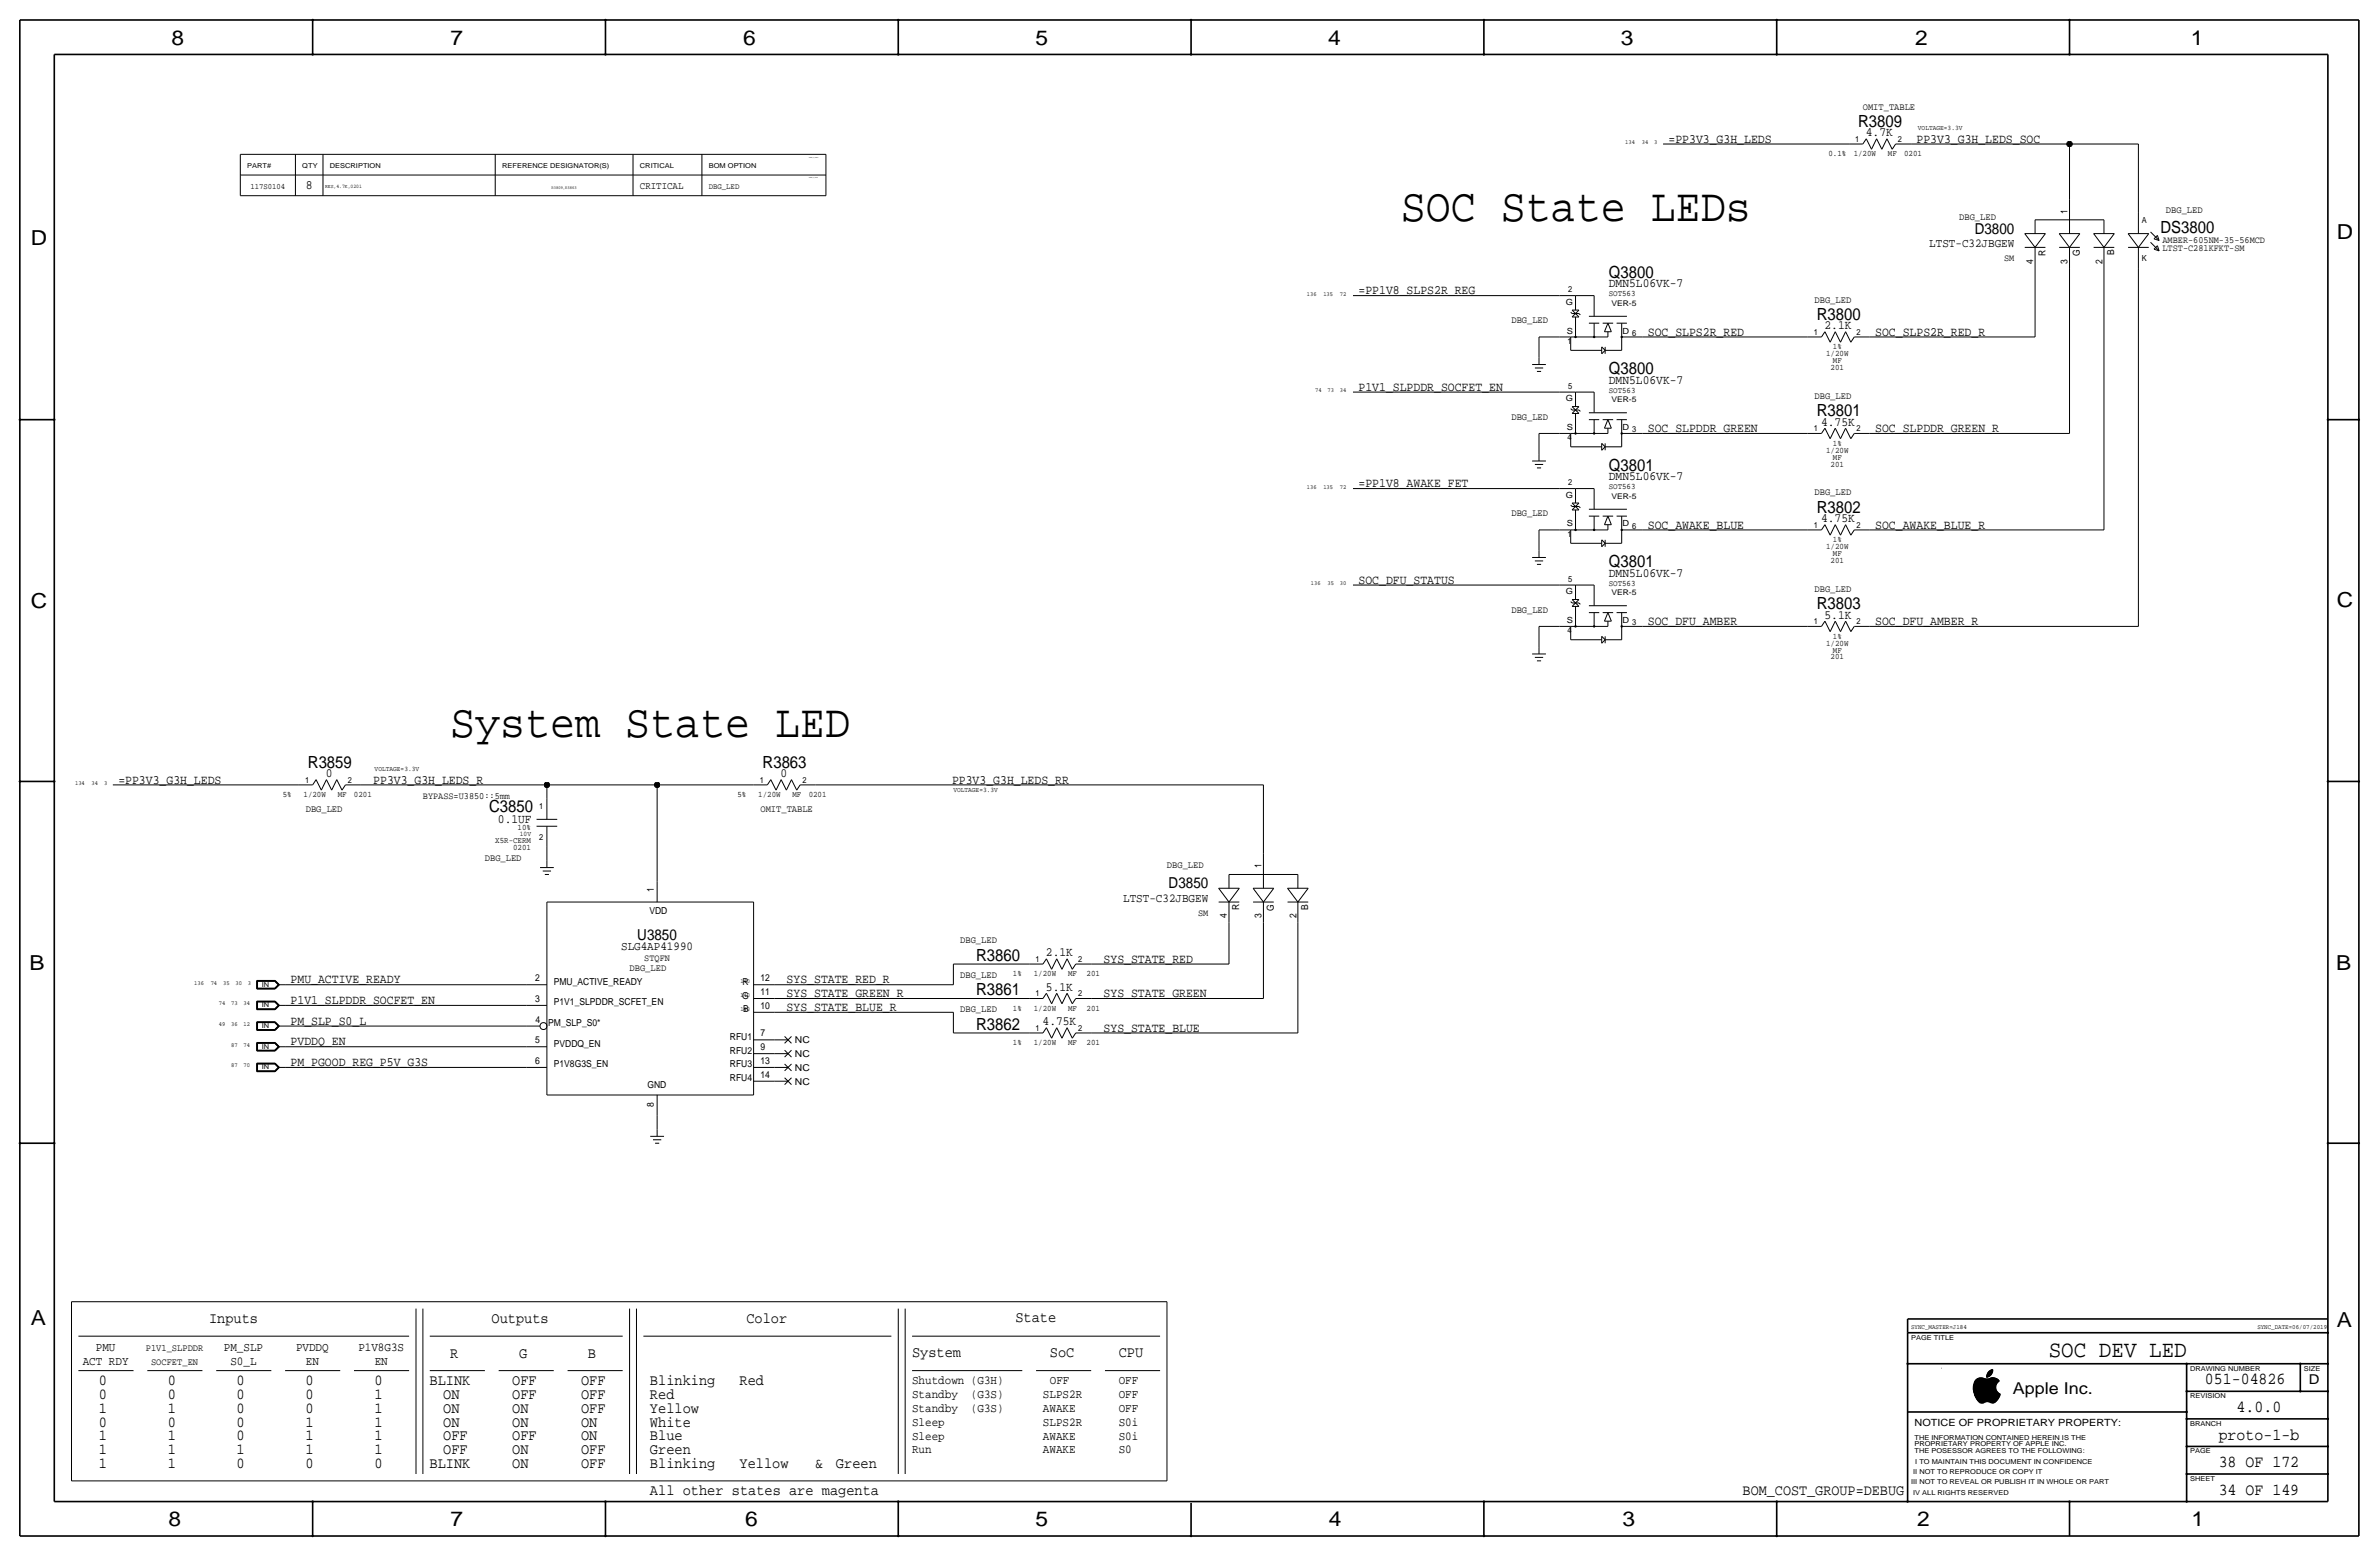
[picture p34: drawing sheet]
<svg xmlns="http://www.w3.org/2000/svg" width="877mm" height="574mm" viewBox="0 0 877 574" stroke-linecap="round" stroke-linejoin="round" font-family="sans-serif">
<defs><g id="words">
<g font-size="17.2">
<text x="516.5" y="81.3">SOC State LEDs</text>
<text x="166" y="271.8">System State LED</text>
</g>
<text font-size="8.6" x="755.3" y="500.1">SOC DEV LED</text>
<g font-size="7.6">
<text x="63.2" y="16.5">8</text>
<text x="166.1" y="16.5">7</text>
<text x="274" y="16.5">6</text>
<text x="381.7" y="16.5">5</text>
<text x="489.7" y="16.5">4</text>
<text x="597.6" y="16.5">3</text>
<text x="706.1" y="16.5">2</text>
<text x="807.7" y="16.5">1</text>
<text x="861.5" y="88.1">D</text>
<text x="11.4" y="90.4">D</text>
<text x="11.4" y="224.3">C</text>
<text x="861.5" y="223.8">C</text>
<text x="10.9" y="357.6">B</text>
<text x="861.3" y="357.4">B</text>
<text x="11.4" y="488.4">A</text>
<text x="861.5" y="489.2">A</text>
<text x="62.2" y="562.6">8</text>
<text x="166.1" y="562.6">7</text>
<text x="274.8" y="562.6">6</text>
<text x="381.7" y="562.6">5</text>
<text x="489.9" y="562.6">4</text>
<text x="598.1" y="562.6">3</text>
<text x="706.8" y="562.6">2</text>
<text x="807.9" y="562.6">1</text>
</g>
<g font-size="6.2">
<text x="685" y="46.7">R3809</text>
<text x="796.5" y="85.9">DS3800</text>
<text x="593.1" y="102.4">Q3800</text>
<text x="669.8" y="117.9">R3800</text>
<text x="593.1" y="137.9">Q3800</text>
<text x="669.8" y="153.4">R3801</text>
<text x="593.1" y="173.5">Q3801</text>
<text x="669.8" y="189">R3802</text>
<text x="593.1" y="209">Q3801</text>
<text x="669.8" y="224.5">R3803</text>
<text x="113.5" y="283">R3859</text>
<text x="281.2" y="283">R3863</text>
<text x="180.3" y="299.5">C3850</text>
<text x="359.9" y="354.1">R3860</text>
<text x="359.9" y="366.8">R3861</text>
<text x="359.9" y="379.5">R3862</text>
<text x="812.9" y="510.3">051-04826</text>
<text x="824.6" y="520.4">4.0.0</text>
<text x="818" y="530.6">proto-1-b</text>
<text x="818" y="540.8">38 OF 172</text>
<text x="818" y="550.9">34 OF 149</text>
</g>
<text font-size="6" x="742.1" y="513.9">Apple Inc.</text>
<g font-size="5.6">
<text x="728" y="86.1">D3800</text>
<text x="430.8" y="327.4">D3850</text>
<text x="235" y="346.5">U3850</text>
<text x="77.1" y="487.7">Inputs</text>
<text x="181.2" y="487.7">Outputs</text>
<text x="275.2" y="487.7">Color</text>
<text x="374.3" y="487.4">State</text>
<text x="166" y="500.4">R</text>
<text x="191.4" y="500.4">G</text>
<text x="216.8" y="500.4">B</text>
<text x="336.2" y="500.1">System</text>
<text x="387" y="500.1">SoC</text>
<text x="412.4" y="500.1">CPU</text>
<text x="36.4" y="510.6">0</text>
<text x="36.4" y="515.7">0</text>
<text x="61.8" y="510.6">0</text>
<text x="61.8" y="515.7">0</text>
<text x="87.2" y="515.7">0</text>
<text x="87.2" y="510.6">0</text>
<text x="112.6" y="515.7">0</text>
<text x="112.6" y="510.6">0</text>
<text x="138" y="515.7">1</text>
<text x="138" y="510.6">0</text>
<text x="158.3" y="510.6">BLINK</text>
<text x="163.4" y="515.7">ON</text>
<text x="188.8" y="510.6">OFF</text>
<text x="188.8" y="515.7">OFF</text>
<text x="214.2" y="510.6">OFF</text>
<text x="214.2" y="515.7">OFF</text>
<text x="239.6" y="515.7">Red</text>
<text x="239.6" y="510.6">Blinking</text>
<text x="272.6" y="510.6">Red</text>
<text x="36.4" y="520.8">1</text>
<text x="61.8" y="520.8">1</text>
<text x="87.2" y="520.8">0</text>
<text x="112.6" y="520.8">0</text>
<text x="138" y="520.8">1</text>
<text x="163.4" y="520.8">ON</text>
<text x="188.8" y="520.8">ON</text>
<text x="214.2" y="520.8">OFF</text>
<text x="239.6" y="520.8">Yellow</text>
<text x="36.4" y="525.8">0</text>
<text x="61.8" y="525.8">0</text>
<text x="87.2" y="525.8">0</text>
<text x="112.6" y="525.8">1</text>
<text x="138" y="525.8">1</text>
<text x="163.4" y="525.8">ON</text>
<text x="188.8" y="525.8">ON</text>
<text x="214.2" y="525.8">ON</text>
<text x="239.6" y="525.8">White</text>
<text x="36.4" y="530.9">1</text>
<text x="61.8" y="530.9">1</text>
<text x="87.2" y="530.9">0</text>
<text x="112.6" y="530.9">1</text>
<text x="138" y="530.9">1</text>
<text x="163.4" y="530.9">OFF</text>
<text x="188.8" y="530.9">OFF</text>
<text x="214.2" y="530.9">ON</text>
<text x="239.6" y="530.9">Blue</text>
<text x="36.4" y="536">1</text>
<text x="61.8" y="536">1</text>
<text x="87.2" y="536">1</text>
<text x="112.6" y="536">1</text>
<text x="138" y="536">1</text>
<text x="163.4" y="536">OFF</text>
<text x="188.8" y="536">ON</text>
<text x="214.2" y="536">OFF</text>
<text x="239.6" y="536">Green</text>
<text x="36.4" y="541.1">1</text>
<text x="61.8" y="541.1">1</text>
<text x="87.2" y="541.1">0</text>
<text x="112.6" y="541.1">0</text>
<text x="138" y="541.1">0</text>
<text x="158.3" y="541.1">BLINK</text>
<text x="188.8" y="541.1">ON</text>
<text x="214.2" y="541.1">OFF</text>
<text x="239.6" y="541.1">Blinking</text>
<text x="272.6" y="541.1">Yellow</text>
<text x="300.6" y="541.1">&amp;</text>
<text x="308.2" y="541.1">Green</text>
<text x="239.6" y="551.2">All other states are magenta</text>
<text x="642.5" y="550.9">BOM_COST_GROUP=DEBUG</text>
</g>
<text font-size="5" x="851.2" y="510.3">D</text>
<g font-size="4.7">
<text x="615.1" y="52.6">=PP3V3_G3H_LEDS</text>
<text x="687.9" y="50.3">4.7K</text>
<text x="706.6" y="52.6">PP3V3_G3H_LEDS_SOC</text>
<text x="112.7" y="69.6">8</text>
<text x="593.1" y="105.9">DMN5L06VK-7</text>
<text x="500.8" y="108.5">=PP1V8_SLPS2R_REG</text>
<text x="607.5" y="123.7">SOC_SLPS2R_RED</text>
<text x="672.6" y="121.4">2.1K</text>
<text x="691.3" y="123.7">SOC_SLPS2R_RED_R</text>
<text x="593.1" y="141.5">DMN5L06VK-7</text>
<text x="500.8" y="144">P1V1_SLPDDR_SOCFET_EN</text>
<text x="607.5" y="159.3">SOC_SLPDDR_GREEN</text>
<text x="671.4" y="157">4.75K</text>
<text x="691.3" y="159.3">SOC_SLPDDR_GREEN_R</text>
<text x="500.8" y="179.6">=PP1V8_AWAKE_FET</text>
<text x="593.1" y="177">DMN5L06VK-7</text>
<text x="607.5" y="194.8">SOC_AWAKE_BLUE</text>
<text x="671.4" y="192.5">4.75K</text>
<text x="691.3" y="194.8">SOC_AWAKE_BLUE_R</text>
<text x="500.8" y="215.1">SOC_DFU_STATUS</text>
<text x="593.1" y="212.6">DMN5L06VK-7</text>
<text x="607.5" y="230.4">SOC_DFU_AMBER</text>
<text x="672.6" y="228.1">5.1K</text>
<text x="691.3" y="230.4">SOC_DFU_AMBER_R</text>
<text x="120.1" y="286.5">0</text>
<text x="287.8" y="286.5">0</text>
<text x="43.6" y="288.8">=PP3V3_G3H_LEDS</text>
<text x="137.6" y="288.8">PP3V3_G3H_LEDS_R</text>
<text x="351" y="288.8">PP3V3_G3H_LEDS_RR</text>
<text x="183.6" y="303.3">0.1UF</text>
<text x="385.6" y="352.6">2.1K</text>
<text x="406.9" y="354.8">SYS_STATE_RED</text>
<text x="107.1" y="362.5">PMU_ACTIVE_READY</text>
<text x="290" y="362.5">SYS_STATE_RED_R</text>
<text x="385.6" y="365.3">5.1K</text>
<text x="107.1" y="370.1">P1V1_SLPDDR_SOCFET_EN</text>
<text x="290" y="367.5">SYS_STATE_GREEN_R</text>
<text x="406.9" y="367.5">SYS_STATE_GREEN</text>
<text x="107.1" y="377.7">PM_SLP_S0_L</text>
<text x="290" y="372.6">SYS_STATE_BLUE_R</text>
<text x="384.4" y="378">4.75K</text>
<text x="406.9" y="380.2">SYS_STATE_BLUE</text>
<text x="107.1" y="385.3">PVDDQ_EN</text>
<text x="107.1" y="392.9">PM_PGOOD_REG_P5V_G3S</text>
</g>
<g font-size="4.5">
<text x="711.3" y="91.2">LTST-C32JBGEW</text>
<text x="414.1" y="332.5">LTST-C32JBGEW</text>
<text x="229" y="350.3">SLG4AP41990</text>
<text x="35.3" y="497.9">PMU</text>
<text x="82.5" y="497.9">PM_SLP</text>
<text x="109.1" y="497.9">PVDDQ</text>
<text x="132.1" y="497.9">P1V8G3S</text>
<text x="30.5" y="503">ACT RDY</text>
<text x="84.9" y="503">S0_L</text>
<text x="112.7" y="503">EN</text>
<text x="138.1" y="503">EN</text>
<text x="336.2" y="515.4">Standby</text>
<text x="336.2" y="510.3">Shutdown (G3H)</text>
<text x="358" y="515.4">(G3S)</text>
<text x="384.5" y="515.4">SLPS2R</text>
<text x="387" y="510.3">OFF</text>
<text x="412.4" y="515.4">OFF</text>
<text x="412.4" y="510.3">OFF</text>
<text x="336.2" y="520.4">Standby</text>
<text x="358" y="520.4">(G3S)</text>
<text x="384.5" y="520.4">AWAKE</text>
<text x="412.4" y="520.4">OFF</text>
<text x="336.2" y="525.5">Sleep</text>
<text x="384.5" y="525.5">SLPS2R</text>
<text x="412.4" y="525.5">S0i</text>
<text x="336.2" y="530.6">Sleep</text>
<text x="384.5" y="530.6">AWAKE</text>
<text x="412.4" y="530.6">S0i</text>
<text x="336.2" y="535.7">Run</text>
<text x="384.5" y="535.7">AWAKE</text>
<text x="412.4" y="535.7">S0</text>
</g>
<text font-size="3.8" x="235.9" y="69.6">CRITICAL</text>
<text font-size="3.7" x="705.8" y="525.5">NOTICE OF PROPRIETARY PROPERTY:</text>
<g font-size="3.6">
<text x="686.8" y="40.4">OMIT_TABLE</text>
<text x="722.3" y="81">DBG_LED</text>
<text x="798.5" y="78.5">DBG_LED</text>
<text x="669" y="111.5">DBG_LED</text>
<text x="557.2" y="119.1">DBG_LED</text>
<text x="669" y="147.1">DBG_LED</text>
<text x="557.2" y="154.7">DBG_LED</text>
<text x="669" y="182.6">DBG_LED</text>
<text x="557.2" y="190.2">DBG_LED</text>
<text x="669" y="218.2">DBG_LED</text>
<text x="557.2" y="225.8">DBG_LED</text>
<text x="112.7" y="299.5">DBG_LED</text>
<text x="280.4" y="299.5">OMIT_TABLE</text>
<text x="178.8" y="317.2">DBG_LED</text>
<text x="430.2" y="319.8">DBG_LED</text>
<text x="354" y="347.7">DBG_LED</text>
<text x="232.1" y="357.9">DBG_LED</text>
<text x="354" y="360.4">DBG_LED</text>
<text x="354" y="373.1">DBG_LED</text>
<text x="53.7" y="497.9">P1V1_SLPDDR</text>
<text x="55.7" y="503">SOCFET_EN</text>
</g>
<g font-size="3.5">
<text x="762.2" y="78.7" transform="rotate(-90 762.2 78.7)">1</text>
<text x="797.3" y="89.4">AMBER-605NM-35-56MCD</text>
<text x="754.1" y="94.2" transform="rotate(-90 754.1 94.2)">R</text>
<text x="766.8" y="94.4" transform="rotate(-90 766.8 94.4)">G</text>
<text x="779.5" y="94.1" transform="rotate(-90 779.5 94.1)">B</text>
<text x="797.3" y="92.5">LTST-C281KFKT-SM</text>
<text x="738.9" y="96.3">SM</text>
<text x="749.5" y="97.1" transform="rotate(-90 749.5 97.1)">4</text>
<text x="762.2" y="97.1" transform="rotate(-90 762.2 97.1)">3</text>
<text x="775.2" y="97.1" transform="rotate(-90 775.2 97.1)">2</text>
<text x="155.9" y="294.4">BYPASS=U3850::5mm</text>
<text x="465" y="320" transform="rotate(-90 465 320)">1</text>
<text x="241" y="328.7" transform="rotate(-90 241 328.7)">1</text>
<text x="456.9" y="335.5" transform="rotate(-90 456.9 335.5)">R</text>
<text x="469.6" y="335.7" transform="rotate(-90 469.6 335.7)">G</text>
<text x="482.3" y="335.4" transform="rotate(-90 482.3 335.4)">B</text>
<text x="239.4" y="337.1">VDD</text>
<text x="441.7" y="337.6">SM</text>
<text x="452.3" y="338.4" transform="rotate(-90 452.3 338.4)">4</text>
<text x="465" y="338.4" transform="rotate(-90 465 338.4)">3</text>
<text x="478" y="338.4" transform="rotate(-90 478 338.4)">2</text>
<text x="237.5" y="354.1">STQFN</text>
<text x="197.3" y="361.7">2</text>
<text x="204.2" y="363">PMU_ACTIVE_READY</text>
<text x="273.8" y="363">R</text>
<text x="280.4" y="361.7">12</text>
<text x="197.3" y="369.3">3</text>
<text x="204.2" y="370.6">P1V1_SLPDDR_SCFET_EN</text>
<text x="273.6" y="368">G</text>
<text x="280.4" y="366.8">11</text>
<text x="280.4" y="371.9">10</text>
<text x="197.4" y="376.9">4</text>
<text x="273.9" y="373.1">B</text>
<text x="202.1" y="378.2">PM_SLP_S0*</text>
<text x="269.1" y="383.3">RFU1</text>
<text x="280.4" y="382">7</text>
<text x="197.3" y="384.6">5</text>
<text x="204.2" y="385.8">PVDDQ_EN</text>
<text x="269.1" y="388.4">RFU2</text>
<text x="280.4" y="387.1">9</text>
<text x="293.1" y="384.6">NC</text>
<text x="293.1" y="389.6">NC</text>
<text x="197.3" y="392.2">6</text>
<text x="204.2" y="393.4">P1V8G3S_EN</text>
<text x="269.1" y="393.4">RFU3</text>
<text x="280.4" y="392.2">13</text>
<text x="293.1" y="394.7">NC</text>
<text x="238.7" y="401.1">GND</text>
<text x="269.1" y="398.5">RFU4</text>
<text x="280.4" y="397.3">14</text>
<text x="293.1" y="399.8">NC</text>
<text x="241" y="407.9" transform="rotate(-90 241 407.9)">8</text>
</g>
<g font-size="3.1">
<text x="684" y="52.3">1</text>
<text x="699.7" y="52.3">2</text>
<text x="674.1" y="57.7">0.1%</text>
<text x="683.4" y="57.7">1/20W</text>
<text x="696" y="57.7">MF</text>
<text x="702" y="57.7">0201</text>
<text x="789.6" y="82.3">A</text>
<text x="789.6" y="96.3">K</text>
<text x="578.1" y="107.7">2</text>
<text x="577.2" y="112.3">G</text>
<text x="593.1" y="109.2">SOT563</text>
<text x="577.6" y="122.9">S</text>
<text x="598.2" y="122.9">D 6</text>
<text x="668.7" y="123.4">1</text>
<text x="684.5" y="123.4">2</text>
<text x="577.8" y="126.7">1</text>
<text x="673.2" y="131.3">1/20W</text>
<text x="675.7" y="128.8">1%</text>
<text x="674.9" y="136.4">201</text>
<text x="675.7" y="133.9">MF</text>
<text x="578.1" y="143.3">5</text>
<text x="577.2" y="147.8">G</text>
<text x="593.1" y="144.8">SOT563</text>
<text x="577.6" y="158.5">S</text>
<text x="598.2" y="158.5">D 3</text>
<text x="668.7" y="159">1</text>
<text x="684.5" y="159">2</text>
<text x="577.8" y="162.3">4</text>
<text x="673.2" y="166.9">1/20W</text>
<text x="675.7" y="164.3">1%</text>
<text x="674.9" y="172">201</text>
<text x="675.7" y="169.4">MF</text>
<text x="578.1" y="178.8">2</text>
<text x="577.2" y="183.4">G</text>
<text x="593.1" y="180.3">SOT563</text>
<text x="577.6" y="194.1">S</text>
<text x="577.8" y="197.9">1</text>
<text x="598.2" y="194.1">D 6</text>
<text x="668.7" y="194.6">1</text>
<text x="684.5" y="194.6">2</text>
<text x="673.2" y="202.4">1/20W</text>
<text x="675.7" y="199.9">1%</text>
<text x="674.9" y="207.5">201</text>
<text x="675.7" y="205">MF</text>
<text x="578.1" y="214.4">5</text>
<text x="593.1" y="215.9">SOT563</text>
<text x="577.2" y="218.9">G</text>
<text x="577.6" y="229.6">S</text>
<text x="577.8" y="233.4">4</text>
<text x="598.2" y="229.6">D 3</text>
<text x="668.7" y="230.1">1</text>
<text x="684.5" y="230.1">2</text>
<text x="673.2" y="238">1/20W</text>
<text x="675.7" y="235.5">1%</text>
<text x="674.9" y="243.1">201</text>
<text x="675.7" y="240.5">MF</text>
<text x="104.2" y="293.9">5%</text>
<text x="111.9" y="293.9">1/20W</text>
<text x="112.5" y="288.5">1</text>
<text x="124.5" y="293.9">MF</text>
<text x="128.2" y="288.5">2</text>
<text x="130.5" y="293.9">0201</text>
<text x="271.9" y="293.9">5%</text>
<text x="279.5" y="293.9">1/20W</text>
<text x="280.1" y="288.5">1</text>
<text x="292.2" y="293.9">MF</text>
<text x="295.9" y="288.5">2</text>
<text x="298.1" y="293.9">0201</text>
<text x="198.8" y="298.2">1</text>
<text x="190.8" y="305.8">10%</text>
<text x="182.6" y="310.6">X5R-CERM</text>
<text x="198.8" y="309.6">2</text>
<text x="189.2" y="313.2">0201</text>
<text x="373.5" y="359.9">1%</text>
<text x="381.1" y="359.9">1/20W</text>
<text x="381.7" y="354.6">1</text>
<text x="393.8" y="359.9">MF</text>
<text x="397.5" y="354.6">2</text>
<text x="400.6" y="359.9">201</text>
<text x="381.7" y="367.3">1</text>
<text x="397.5" y="367.3">2</text>
<text x="373.5" y="372.6">1%</text>
<text x="381.1" y="372.6">1/20W</text>
<text x="393.8" y="372.6">MF</text>
<text x="400.6" y="372.6">201</text>
<text x="381.7" y="380">1</text>
<text x="397.5" y="380">2</text>
<text x="373.5" y="385.3">1%</text>
<text x="381.1" y="385.3">1/20W</text>
<text x="393.8" y="385.3">MF</text>
<text x="400.6" y="385.3">201</text>
</g>
<g font-size="3">
<text x="92.3" y="69.6">117S0104</text>
<text x="261.3" y="69.6">DBG_LED</text>
</g>
<g font-size="2.9">
<text x="594.1" y="112.8">VER-5</text>
<text x="594.1" y="148.3">VER-5</text>
<text x="594.1" y="183.9">VER-5</text>
<text x="594.1" y="219.5">VER-5</text>
</g>
<g font-size="2.6">
<text x="707.1" y="48">VOLTAGE=3.3V</text>
<text x="138.1" y="284.2">VOLTAGE=3.3V</text>
<text x="351.5" y="291.8">VOLTAGE=3.3V</text>
<text x="191.7" y="308.1">10V</text>
</g>
<g font-size="2.5">
<text x="91.1" y="62">PART#</text>
<text x="111.5" y="62">QTY</text>
<text x="121.6" y="62">DESCRIPTION</text>
<text x="185.1" y="62">REFERENCE DESIGNATOR(S)</text>
<text x="235.9" y="62">CRITICAL</text>
<text x="261.3" y="62">BOM OPTION</text>
<text x="96.5" y="363.7">IN</text>
<text x="96.5" y="371.3">IN</text>
<text x="96.5" y="379">IN</text>
<text x="96.5" y="386.6">IN</text>
<text x="96.5" y="394.2">IN</text>
<text x="704.5" y="493.8">PAGE TITLE</text>
<text x="807.4" y="505.2">DRAWING NUMBER</text>
<text x="849.3" y="505.2">SIZE</text>
<text x="807.4" y="515.4">REVISION</text>
<text x="807.4" y="525.5">BRANCH</text>
<text x="705.8" y="533.1">PROPRIETARY PROPERTY OF APPLE INC.</text>
<text x="705.8" y="530.6">THE INFORMATION CONTAINED HEREIN IS THE</text>
<text x="705.8" y="535.7">THE POSESSOR AGREES TO THE FOLLOWING:</text>
<text x="706.1" y="539.5">I TO MAINTAIN THIS DOCUMENT IN CONFIDENCE</text>
<text x="807.4" y="535.7">PAGE</text>
<text x="705.3" y="543.3">II NOT TO REPRODUCE OR COPY IT</text>
<text x="807.4" y="545.8">SHEET</text>
<text x="704.5" y="547.1">III NOT TO REVEAL OR PUBLISH IT IN WHOLE OR PART</text>
<text x="705.3" y="550.9">IV ALL RIGHTS RESERVED</text>
</g>
<g font-size="2.4">
<text x="704.5" y="490">SYNC_MASTER=J184</text>
<text x="832.2" y="490">SYNC_DATE=06/07/2019</text>
</g>
<g font-size="2.3">
<text x="599.2" y="53.1">134</text>
<text x="605.3" y="53.1">34</text>
<text x="609.9" y="53.1">3</text>
<text x="481.8" y="109">136</text>
<text x="487.9" y="109">135</text>
<text x="494" y="109">72</text>
<text x="484.8" y="144.5">74</text>
<text x="489.4" y="144.5">73</text>
<text x="494" y="144.5">34</text>
<text x="481.8" y="180.1">136</text>
<text x="487.9" y="180.1">135</text>
<text x="494" y="180.1">72</text>
<text x="483.3" y="215.6">136</text>
<text x="489.4" y="215.6">35</text>
<text x="494" y="215.6">30</text>
<text x="27.7" y="289.3">134</text>
<text x="33.8" y="289.3">34</text>
<text x="38.4" y="289.3">3</text>
<text x="71.6" y="363">136</text>
<text x="77.7" y="363">74</text>
<text x="82.2" y="363">35</text>
<text x="86.8" y="363">30</text>
<text x="91.4" y="363">3</text>
<text x="272.9" y="362.5">140</text>
<text x="80.7" y="370.6">74</text>
<text x="85.2" y="370.6">73</text>
<text x="89.8" y="370.6">34</text>
<text x="272.9" y="367.5">140</text>
<text x="272.9" y="372.6">140</text>
<text x="80.7" y="378.2">49</text>
<text x="85.2" y="378.2">36</text>
<text x="89.8" y="378.2">12</text>
<text x="85.2" y="385.8">87</text>
<text x="89.8" y="385.8">74</text>
<text x="85.2" y="393.4">87</text>
<text x="89.8" y="393.4">70</text>
</g>
<text font-size="2" x="119.8" y="69.3">RES,4.7K,0201</text>
<text font-size="1.6" x="203.3" y="69.6">R3809,R3863</text>
<g font-size=".4">
<text x="298.1" y="58.2">TABLE_5_HEAD</text>
<text x="298.1" y="65.8">TABLE_5_ITEM</text>
</g>
</g></defs>
<g fill="none" stroke="#000" stroke-width=".37">
<path d="M88.6 56.9v7.6zM88.6 56.9h215.9zM108.9 56.9v7.6zM119.1 56.9v7.6zM182.6 56.9v7.6zM233.4 56.9v7.6zM258.8 56.9v7.6zM304.5 56.9v7.6zM613.1 53.1h68.6zM681.7 53.1h5.1zM688 51.2l-1.2 1.9zM688 51.2l2 3.8z"/>
<path d="M691.8 51.2l-1.8 3.8zM691.8 51.2l2 3.8zM695.7 51.2l1.9 3.8zM695.7 51.2l-1.9 3.8zM698.9 53.1h5.6zM698.9 53.1l-1.3 1.9zM704.5 53.1h58.5zM763 53.1h25.4zM763 53.1v20.3zM788.4 53.1v25.4zM88.6 64.5h215.9zM88.6 64.5v7.6z"/>
<path d="M88.6 72.1h215.9zM108.9 64.5v7.6zM119.1 64.5v7.6zM182.6 64.5v7.6zM233.4 64.5v7.6zM258.8 64.5v7.6zM304.5 64.5v7.6zM763 73.4v12.7zM788.4 78.5v7.6zM746.5 86.1h7.6zM746.5 86.1l3.8 5.1zM746.5 91.2h7.6z"/>
<path d="M750.3 98.8v25.4zM750.3 91.2v7.6zM750.3 81h25.4zM750.3 81v5.1zM754.1 86.1l-3.8 5.1zM759.2 86.1h7.6zM759.2 86.1l3.8 5.1zM759.2 91.2h7.6zM763 98.8v61zM763 91.2v7.6zM766.8 86.1l-3.8 5.1zM771.9 86.1h7.6z"/>
<path d="M771.9 86.1l3.8 5.1zM771.9 91.2h7.6zM775.7 98.8v96.5zM775.7 91.2v7.6zM775.7 81v5.1zM779.5 86.1l-3.8 5.1zM784.6 86.1l3.8 5.1zM784.6 86.1h7.6zM784.6 91.2h7.6zM788.4 98.8v132.1zM788.4 91.2v7.6zM792.2 86.1l-3.8 5.1z"/>
<path d="M792.8 85.5l3.2 3.1zM792.8 89.3l3.2 3.2zM794.1 88l1.9 .6zM794.1 91.8l1.9 .7zM795.4 86.8l.6 1.8zM795.4 86.8l-1.3 1.2zM795.4 90.6l.6 1.9zM795.4 90.6l-1.3 1.2zM498.8 109h76.2zM575 109h5.8zM579.1 115.1l.5 .5zM579.6 115.6h2.5z"/>
<path d="M579.6 114.3l2.5 2.5zM579.6 116.8h2.5zM579.6 114.3h2.5zM580.8 109h.1M580.8 109v5.3zM580.8 116.8v7.4zM580.9 109h6.8zM582.1 115.6l.5 .5zM582.1 114.3l-2.5 2.5zM585.8 119.1h3.8zM585.8 116.6h14zM587.7 119.1v5.1z"/>
<path d="M587.7 109v7.6zM590.9 119.1h3.8zM592.8 119.1l-1.3 3.2zM592.8 119.1l1.3 3.2zM596 119.1h3.8zM597.9 119.1v10zM564.8 134.4h5.1zM565.9 135.6h3zM566.6 136.9h1.5zM567.4 124.2h7.6zM567.4 124.2v7.6zM567.4 131.8v2.6z"/>
<path d="M575 124.2h4zM579 124.2h.1M579.1 129.1h11.4zM579.1 124.2v4.9zM579.1 124.2h13.7zM590.5 130.4l1.3-1.3zM590.5 127.9l1.3 1.2zM590.5 127.9v2.5zM591.5 122.3h2.6zM591.8 129.1h6.1zM591.8 127.9v2.5zM592.8 122.3v1.9z"/>
<path d="M597.9 124.2h7.6zM605.5 124.2h60.9zM666.4 124.2h5.1zM672.8 122.3l-1.3 1.9zM672.8 122.3l1.9 3.8zM676.6 122.3l-1.9 3.8zM676.6 122.3l1.9 3.8zM680.4 122.3l1.9 3.8zM680.4 122.3l-1.9 3.8zM683.6 124.2h5.7zM683.6 124.2l-1.3 1.9zM689.3 124.2h61z"/>
<path d="M498.8 144.5h76.2zM567.4 159.8h7.6zM567.4 159.8v7.6zM575 159.8h4zM575 144.5h5.8zM579 159.8h.1M579.1 159.8v4.9zM579.1 150.6l.5 .5zM579.1 159.8h13.7zM579.6 151.1h2.5zM579.6 149.9l2.5 2.5zM579.6 152.4h2.5z"/>
<path d="M579.6 149.9h2.5zM580.8 144.5h.1M580.8 144.5v5.4zM580.8 152.4v7.4zM580.9 144.5h6.8zM582.1 151.1l.5 .5zM582.1 149.9l-2.5 2.5zM585.8 154.7h3.8zM585.8 152.1h14zM587.7 154.7v5.1zM587.7 144.5v7.6zM590.9 154.7h3.8z"/>
<path d="M591.5 157.8h2.6zM592.8 154.7l-1.3 3.1zM592.8 154.7l1.3 3.1zM592.8 157.8v2zM596 154.7h3.8zM597.9 154.7v10zM597.9 159.8h7.6zM605.5 159.8h60.9zM666.4 159.8h5.1zM672.8 157.8l-1.3 2zM672.8 157.8l1.9 3.9zM676.6 157.8l-1.9 3.9z"/>
<path d="M676.6 157.8l1.9 3.9zM680.4 157.8l1.9 3.9zM680.4 157.8l-1.9 3.9zM683.6 159.8h5.7zM683.6 159.8l-1.3 1.9zM689.3 159.8h73.7zM564.8 169.9h5.1zM565.9 171.2h3zM566.6 172.5h1.5zM567.4 167.4v2.5zM579.1 164.7h11.4zM590.5 166l1.3-1.3z"/>
<path d="M590.5 163.4l1.3 1.3zM590.5 163.4v2.6zM591.8 164.7h6.1zM591.8 163.4v2.6zM498.8 180.1h76.2zM567.4 195.3h7.6zM567.4 195.3v7.6zM575 195.3h4zM575 180.1h5.8zM579 195.3h.1M579.1 195.3v5zM579.1 186.2l.5 .5z"/>
<path d="M579.1 195.3h13.7zM579.6 186.7h2.5zM579.6 185.4l2.5 2.6zM579.6 188h2.5zM579.6 185.4h2.5zM580.8 180.1h.1M580.8 180.1v5.3zM580.8 188v7.3zM580.9 180.1h6.8zM582.1 186.7l.5 .5zM582.1 185.4l-2.5 2.6zM585.8 190.2h3.8z"/>
<path d="M585.8 187.7h14zM587.7 190.2v5.1zM587.7 180.1v7.6zM590.5 199l1.3 1.3zM590.5 199v2.5zM590.9 190.2h3.8zM591.5 193.4h2.6zM591.8 199v2.5zM592.8 190.2l-1.3 3.2zM592.8 190.2l1.3 3.2zM592.8 193.4v1.9zM596 190.2h3.8z"/>
<path d="M597.9 190.2v10.1zM597.9 195.3h7.6zM605.5 195.3h60.9zM666.4 195.3h5.1zM672.8 193.4l-1.3 1.9zM672.8 193.4l1.9 3.9zM676.6 193.4l-1.9 3.9zM676.6 193.4l1.9 3.9zM680.4 193.4l1.9 3.9zM680.4 193.4l-1.9 3.9zM683.6 195.3h5.7zM683.6 195.3l-1.3 2z"/>
<path d="M689.3 195.3h86.4zM498.8 215.6h76.2zM564.8 205.5h5.1zM565.9 206.8h3zM566.6 208h1.5zM567.4 202.9v2.6zM575 215.6h5.8zM579.1 200.3h11.4zM580.8 215.6h.1M580.8 215.6v5.4zM580.9 215.6h6.8zM587.7 215.6v7.7z"/>
<path d="M590.5 201.5l1.3-1.2zM591.8 200.3h6.1zM567.4 230.9h7.6zM567.4 230.9v7.6zM567.4 238.5v2.5zM575 230.9h4zM579 230.9h.1M579.1 235.8h11.4zM579.1 230.9v4.9zM579.1 221.7l.5 .6zM579.1 230.9h13.7zM579.6 222.3h2.5z"/>
<path d="M579.6 221l2.5 2.5zM579.6 223.5h2.5zM579.6 221h2.5zM580.8 223.5v7.4zM582.1 222.3l.5 .5zM582.1 221l-2.5 2.5zM585.8 225.8h3.8zM585.8 223.3h14zM587.7 225.8v5.1zM590.5 237.1l1.3-1.3zM590.5 234.5l1.3 1.3zM590.5 234.5v2.6z"/>
<path d="M590.9 225.8h3.8zM591.5 229h2.6zM591.8 235.8h6.1zM591.8 234.5v2.6zM592.8 225.8l-1.3 3.2zM592.8 225.8l1.3 3.2zM592.8 229v1.9zM596 225.8h3.8zM597.9 225.8v10zM597.9 230.9h7.6zM605.5 230.9h60.9zM666.4 230.9h5.1z"/>
<path d="M672.8 229l-1.3 1.9zM672.8 229l1.9 3.8zM676.6 229l-1.9 3.8zM676.6 229l1.9 3.8zM680.4 229l1.9 3.8zM680.4 229l-1.9 3.8zM683.6 230.9h5.7zM683.6 230.9l-1.3 1.9zM689.3 230.9h99.1zM564.8 241h5.1zM565.9 242.3h3zM566.6 243.6h1.5z"/>
<path d="M41.6 289.3h68.6zM110.2 289.3h5.1zM116.5 287.4l-1.2 1.9zM116.5 287.4l2 3.8zM120.3 287.4l-1.8 3.8zM120.3 287.4l2 3.8zM124.2 287.4l1.9 3.8zM124.2 287.4l-1.9 3.8zM127.4 289.3h5.6zM127.4 289.3l-1.3 1.9zM133 289.3h68.6zM201.6 289.3h40.7z"/>
<path d="M201.6 289.3v5.1zM201.6 294.4v7.6zM242.3 289.3v35.6zM242.3 289.3h35.5zM277.8 289.3h5.1zM284.2 287.4l-1.3 1.9zM284.2 287.4l1.9 3.8zM288 287.4l-1.9 3.8zM288 287.4l1.9 3.8zM291.8 287.4l1.9 3.8zM291.8 287.4l-1.9 3.8zM295 289.3h5.7z"/>
<path d="M295 289.3l-1.3 1.9zM300.7 289.3h165.1zM465.8 289.3v25.4zM197.8 302h7.6zM197.8 304.5h7.6zM199.1 319.8h5.1zM201.6 312.2v5zM201.6 317.2v2.6zM201.6 304.5v7.7zM465.8 314.7v12.7zM200.1 321.1h3zM200.9 322.3h1.5z"/>
<path d="M201.6 332.5h76.2zM201.6 332.5v71.1zM242.3 324.9v7.6zM277.8 332.5v71.1zM449.3 327.4h7.6zM449.3 327.4l3.8 5.1zM449.3 332.5h7.6zM453.1 332.5v7.6zM453.1 322.3h25.4zM453.1 322.3v5.1zM456.9 327.4l-3.8 5.1zM462 327.4h7.6z"/>
<path d="M462 327.4l3.8 5.1zM462 332.5h7.6zM465.8 332.5v7.6zM469.6 327.4l-3.8 5.1zM474.7 327.4h7.6zM474.7 327.4l3.8 5.1zM474.7 332.5h7.6zM478.5 332.5v7.6zM478.5 322.3v5.1zM482.3 327.4l-3.8 5.1zM351.5 355.3h27.9zM351.5 355.3v7.7z"/>
<path d="M379.4 355.3h5.1zM385.8 353.4l-1.3 1.9zM385.8 353.4l1.9 3.9zM389.6 353.4l-1.9 3.9zM389.6 353.4l1.9 3.9zM393.4 353.4l1.9 3.9zM393.4 353.4l-1.9 3.9zM396.6 355.3h5.7zM396.6 355.3l-1.3 2zM402.3 355.3h50.8zM453.1 340.1v15.2zM465.8 340.1v27.9z"/>
<path d="M478.5 340.1v40.6zM94.6 376.6v3.2zM94.6 379.8h6.8zM94.6 376.6h6.8zM94.6 369v3.2zM94.6 372.2h6.8zM94.6 369h6.8zM94.6 361.4v3.1zM94.6 364.5h6.8zM94.6 361.4h6.8zM94.7 376.7h6.7zM94.7 376.7v3z"/>
<path d="M94.7 379.7h6.7zM94.7 369.1h6.7zM94.7 369.1v3zM94.7 372.1h6.7zM94.7 361.5h6.7zM94.7 361.5v2.9zM94.7 364.4h6.7zM94.8 376.8h6.5zM94.8 376.8v2.8zM94.8 379.6h6.5zM94.8 369.2h6.5zM94.8 369.2v2.8z"/>
<path d="M94.8 372h6.5zM94.8 361.6h6.5zM94.8 361.6v2.7zM94.8 364.3h6.5zM94.9 376.9h6.4zM94.9 376.9v2.6zM94.9 379.5h6.4zM94.9 369.3h6.4zM94.9 369.3v2.6zM94.9 371.9h6.4zM94.9 361.7h6.4zM94.9 361.7v2.5z"/>
<path d="M94.9 364.2h6.4zM101.3 376.9l1.3 1.3zM101.3 369.3l1.3 1.3zM101.3 361.7l1.3 1.3zM101.3 364.2l1.3-1.2zM101.3 376.8l1.4 1.4zM101.3 379.6l1.4-1.4zM101.3 369.2l1.4 1.4zM101.3 361.6l1.4 1.4zM101.4 376.7l1.5 1.5zM101.4 379.7l1.5-1.5zM101.4 369.1l1.5 1.5z"/>
<path d="M101.4 361.5l1.5 1.5zM101.4 376.6l1.6 1.6zM101.4 369l1.6 1.6zM101.4 361.4l1.6 1.6zM101.4 364.5l1.6-1.5zM102.6 378.2h2.5zM102.6 378.2l-1.3 1.3zM102.6 370.6h2.5zM102.6 370.6l-1.3 1.3zM102.6 363h2.5zM102.7 370.6l-1.4 1.4zM102.7 363l-1.4 1.3z"/>
<path d="M102.9 370.6l-1.5 1.5zM102.9 363l-1.5 1.4zM103 378.2l-1.6 1.6zM103 370.6l-1.6 1.6zM105.1 378.2h88.9zM105.1 363h88.9zM105.1 370.6h88.9zM194 363h7.6zM194 378.2h5.1zM194 370.6h7.6zM277.8 368h7.6zM277.8 363h7.6z"/>
<path d="M277.8 373.1h7.6zM285.4 363h66.1zM285.4 373.1h66.1zM285.4 368h94zM351.5 373.1v7.6zM379.4 368h5.1zM385.8 378.8l-1.3 1.9zM385.8 378.8l1.9 3.9zM385.8 366.1l-1.3 1.9zM385.8 366.1l1.9 3.9zM389.6 378.8l-1.9 3.9zM389.6 378.8l1.9 3.9z"/>
<path d="M389.6 366.1l-1.9 3.9zM389.6 366.1l1.9 3.9zM393.4 378.8l1.9 3.9zM393.4 378.8l-1.9 3.9zM393.4 366.1l1.9 3.9zM393.4 366.1l-1.9 3.9zM396.6 368h5.7zM396.6 368l-1.3 2zM402.3 368h63.5zM94.6 391.9v3.1zM94.6 395h6.8zM94.6 391.9h6.8z"/>
<path d="M94.6 384.3v3.1zM94.6 387.4h6.8zM94.6 384.3h6.8zM94.7 392h6.7zM94.7 392v2.9zM94.7 394.9h6.7zM94.7 384.4h6.7zM94.7 384.4v2.9zM94.7 387.3h6.7zM94.8 392.1h6.5zM94.8 392.1v2.7zM94.8 394.8h6.5z"/>
<path d="M94.8 384.5h6.5zM94.8 384.5v2.7zM94.8 387.2h6.5zM94.9 392.2h6.4zM94.9 392.2v2.5zM94.9 394.7h6.4zM94.9 384.6h6.4zM94.9 384.6v2.5zM94.9 387.1h6.4zM101.3 392.2l1.3 1.2zM101.3 394.7l1.3-1.3zM101.3 384.6l1.3 1.2z"/>
<path d="M101.3 387.1l1.3-1.3zM101.3 392.1l1.4 1.3zM101.3 394.8l1.4-1.4zM101.3 384.5l1.4 1.3zM101.3 387.2l1.4-1.4zM101.4 392l1.5 1.4zM101.4 384.4l1.5 1.4zM101.4 387.3l1.5-1.5zM101.4 391.9l1.6 1.5zM101.4 395l1.6-1.6zM101.4 384.3l1.6 1.5zM101.4 387.4l1.6-1.6z"/>
<path d="M102.6 393.4h2.5zM102.6 385.8h2.5zM102.9 393.4l-1.5 1.5zM105.1 393.4h88.9zM105.1 385.8h88.9zM194 385.8h7.6zM194 393.4h7.6zM277.8 383.3h7.6zM277.8 388.4h7.6zM277.8 393.4h7.6zM277.8 398.5h7.6zM285.4 388.4h5.1z"/>
<path d="M285.4 383.3h5.1zM285.4 393.4h5.1zM285.4 398.5h5.1zM289.3 399.8l2.5-2.5zM289.3 397.3l2.5 2.5zM289.3 394.7l2.5-2.5zM289.3 392.2l2.5 2.5zM289.3 384.6l2.5-2.6zM289.3 382l2.5 2.6zM289.3 389.6l2.5-2.5zM289.3 387.1l2.5 2.5zM351.5 380.7h27.9z"/>
<path d="M379.4 380.7h5.1zM396.6 380.7h5.7zM396.6 380.7l-1.3 2zM402.3 380.7h76.2zM201.6 403.6h76.2zM239.7 418.8h5.1zM242.3 411.2v5.1zM242.3 416.3v2.5zM242.3 403.6v7.6zM240.7 420.1h3.1zM241.5 421.4h1.5zM26.4 479.8h403.8z"/>
<path d="M26.4 479.8v66zM430.2 479.8v66zM28.9 492.5h121.9zM153.4 482.3v61zM155.9 482.3v61zM158.4 492.5h71.2zM232.1 482.3v61zM234.6 482.3v61zM237.2 492.5h91.4zM331.2 482.3v61zM333.7 482.3v61zM336.2 492.5h91.5z"/>
<path d="M28.9 505.2h20.3zM54.3 505.2h20.3zM79.7 505.2h20.3zM105.1 505.2h20.3zM130.5 505.2h20.3zM158.4 505.2h20.4zM183.8 505.2h20.4zM209.2 505.2h20.4zM336.2 505.2h40.7zM382 505.2h20.3zM407.4 505.2h20.3zM715.8 504.3h.1"/>
<path d="M727.5 511.7h8.3zM727.5 512h8.3zM727.5 512.1h8.3zM727.5 512.2h8.4zM727.5 512.3h8.4zM727.5 511.2h8.2zM727.5 511.3h8.2zM727.5 511.5h8.2zM727.5 511.8h8.3zM727.5 511.6h8.3zM727.5 512.4h8.5zM727.5 511.9h8.3z"/>
<path d="M727.5 511.4h8.2zM727.5 511.1h8.3zM727.6 512.8h8.6zM727.6 510.8h8.2zM727.6 511h8.2zM727.6 512.7h8.5zM727.6 512.5h8.4zM727.6 512.6h8.4zM727.6 510.9h8.2zM727.6 510.7h8.2zM727.6 512.9h8.6zM727.6 513.1h8.8z"/>
<path d="M727.6 513h8.7zM727.6 510.6h8.3zM727.6 510.5h8.3zM727.7 510.4h8.2zM727.7 513.2h8.8zM727.7 510.3h8.3zM727.7 510.2h8.3zM727.7 513.3h9zM727.7 513.4h9.1zM727.7 510.1h8.3zM727.8 513.6h9.2zM727.8 510h8.3z"/>
<path d="M727.8 513.5h9.1zM727.8 509.9h8.4zM727.8 513.7h9.4zM727.8 513.8h9.6zM727.8 509.8h8.5zM727.9 513.9h9.5zM727.9 509.7h8.4zM727.9 509.6h8.5zM727.9 514h9.5zM727.9 514.1h9.5zM728 509.5h8.5zM728 514.2h9.4z"/>
<path d="M728 509.3h8.7zM728 509.4h8.6zM728 514.4h9.3zM728.1 509.2h8.8zM728.1 514.5h9.2zM728.1 509.1h8.9zM728.1 514.6h9.1zM728.2 509h8.8zM728.2 514.7h9zM728.2 514.8h9zM728.3 508.9h8.7zM728.3 514.9h8.8z"/>
<path d="M728.3 508.8h8.6zM728.3 515.1h8.7zM728.3 515h8.8zM728.4 508.7h8.4zM728.4 515.2h8.6zM728.5 515.3h8.4zM728.5 508.6h8.2zM728.5 515.4h8.4zM728.6 515.5h8.2zM728.6 508.5h7.9zM728.7 515.6h8zM728.7 508.4h7.7z"/>
<path d="M728.7 515.7h8zM728.8 515.8h7.7zM728.9 508.3h3.1zM728.9 515.9h7.6zM728.9 516h7.5zM729 508.2h2.6zM729 516.1h7.3zM729.1 516.2h7.1zM729.2 516.3h6.9zM729.2 508.1a4.7 4.7 0 0 0-1.2 6.3l1.8 2.6 .8 .2 1-.3M729.3 508.1h2.1zM729.3 516.4h6.7z"/>
<path d="M729.4 516.5h6.5zM729.5 516.6h6.3zM729.6 516.7h2.5zM729.6 507.9h1.4zM729.7 516.8h2.1zM729.8 516.9h1.9zM729.9 517h1.6zM730.2 517.1h1zM732.4 507.5h.6zM732.4 507.4h.8zM732.4 507.6h.4zM732.4 507h1.4z"/>
<path d="M732.4 507.1h1.3zM732.4 507.2h1.2zM732.4 507.3h1zM732.5 506.8h1.5zM732.5 506.9h1.4zM732.5 506.6h1.7zM732.5 506.7h1.6zM732.6 506.5h1.7zM732.6 506.4h1.7zM732.7 506.3h1.7zM732.7 506.2h1.7zM732.8 506.1h1.7z"/>
<path d="M732.8 506h1.7zM732.9 505.9h1.6zM733 505.8h1.6zM733.1 505.7h1.5zM733.1 508.3h3.1zM733.2 505.6h1.4zM733.2 516.7h2.5zM733.3 505.5h1.4zM733.4 505.4h1.3zM733.4 508.2h2.6zM733.6 505.3h1.1zM733.6 516.8h2z"/>
<path d="M733.6 508.1a2.99 2.99 0 0 1 3.5 1 2.71 2.71 0 0 0-1.3 2.5 2.71 2.71 0 0 0 1.7 2.3 3.5 3.5 0 0 1-3.1 3.2l-1.6-.4-1.1 .2M733.7 508.1h2.1zM733.7 508.1l-1.3 .2-1.9-.4-1.3 .2M733.7 505.2h1zM733.8 516.9h1.7zM733.9 505.1h.8zM733.9 507.9h1.6zM734 517h1.3zM734.1 505h.6zM734.3 504.9h.4zM734.3 507.8h.8zM734.3 517.1h.7z"/>
<path d="M734.7 504.7a2.81 2.81 0 0 0-2.3 3 2.71 2.71 0 0 0 2.3-2.9M26.4 545.8h403.8z"/>
<circle cx="200.3" cy="378.2" r="1.28"/>
</g>
<g fill="none" stroke="#000" stroke-width=".6">
<path d="M7.3 7.4v558.8zM7.3 7.4h862.3zM115.3 7.4v12.7zM223.2 7.4v12.7zM331.2 7.4v12.7zM439.1 7.4v12.7zM547.1 7.4v12.7zM655 7.4v12.7zM763 7.4v12.7zM869.6 7.4v558.8zM20 20.1v533.4zM20 20.1h838.2z"/>
<path d="M858.2 20.1v533.4zM7.3 154.7h12.7zM858.2 154.7h11.4zM7.3 288h12.7zM858.2 288h11.4zM7.3 421.4h12.7zM858.2 421.4h11.4zM703.3 486.2v5zM703.3 486.2h154.9zM703.3 491.2h154.9zM703.3 491.2v62.3zM703.3 502.7h154.9z"/>
<path d="M806.1 502.7v50.8zM806.1 512.8h52.1zM848.1 502.7v10.1zM703.3 520.4h102.8zM806.1 533.1h52.1zM806.1 523h52.1zM20 553.5h838.2zM115.3 553.5v12.7zM223.2 553.5v12.7zM331.2 553.5v12.7zM439.1 554v12.2zM547.1 553.5v12.7z"/>
<path d="M655 553.5v12.7zM763 553.5v12.7zM806.1 543.3h52.1zM7.3 566.2h862.3z"/>
</g>
<g fill="#000" stroke="#000" stroke-width=".37">
<path d="M115.1 7.2h.4v.3h-.4zM115.1 19.9h.4v.3h-.4zM223 7.2h.4v.3h-.4zM223 19.9h.4v.3h-.4zM331 19.9h.4v.3h-.4zM331 7.2h.4v.3h-.4zM438.9 7.2h.4v.3h-.4zM438.9 19.9h.4v.3h-.4zM546.9 7.2h.4v.3h-.4zM546.9 19.9h.4v.3h-.4zM654.8 19.9h.4v.3h-.4zM654.8 7.2h.4v.3h-.4z"/>
<path d="M762.8 19.9h.4v.3h-.4zM762.8 7.2h.4v.3h-.4zM580.7 124h.3v.4h-.3zM587.5 124h.4v.4h-.4zM597.7 124h.4v.4h-.4zM7.1 154.5h.4v.4h-.4zM19.8 154.5h.4v.4h-.4zM580.7 159.6h.3v.3h-.3zM587.5 159.6h.4v.3h-.4zM597.7 159.6h.4v.3h-.4zM858 154.5h.4v.4h-.4zM869.5 154.5h.3v.4h-.3z"/>
<path d="M580.7 195.2h.3v.3h-.3zM587.5 195.2h.4v.3h-.4zM597.7 195.2h.4v.3h-.4zM580.7 230.7h.3v.4h-.3zM587.5 230.7h.4v.4h-.4zM597.7 230.7h.4v.4h-.4zM7.1 287.9h.4v.3h-.4zM19.8 287.9h.4v.3h-.4zM858 287.9h.4v.3h-.4zM869.5 287.9h.3v.3h-.3zM7.1 421.2h.4v.4h-.4zM19.8 421.2h.4v.4h-.4z"/>
<path d="M858 421.2h.4v.4h-.4zM869.5 421.2h.3v.4h-.3zM858 491.1h.4v.3h-.4zM703.1 502.5h.4v.3h-.4zM806 502.5h.3v.3h-.3zM806 512.7h.3v.3h-.3zM847.9 512.7h.3v.3h-.3zM847.9 502.5h.3v.3h-.3zM858 502.5h.4v.3h-.4zM858 512.7h.4v.3h-.4zM806 520.3h.3v.3h-.3zM806 522.8h.3v.4h-.3z"/>
<path d="M806 533h.3v.3h-.3zM858 522.8h.4v.4h-.4zM858 533h.4v.3h-.4zM115.1 553.3h.4v.3h-.4zM223 553.3h.4v.3h-.4zM331 553.3h.4v.3h-.4zM546.9 553.3h.4v.3h-.4zM654.8 553.3h.4v.3h-.4zM703.1 553.3h.4v.3h-.4zM762.8 553.3h.4v.3h-.4zM806 543.1h.3v.4h-.3zM806 553.3h.3v.3h-.3z"/>
<path d="M858 543.1h.4v.4h-.4zM115.1 566h.4v.3h-.4zM223 566h.4v.3h-.4zM331 566h.4v.3h-.4zM438.9 566h.4v.3h-.4zM546.9 566h.4v.3h-.4zM654.8 566h.4v.3h-.4z"/>
<circle cx="763" cy="53.1" r="1.02"/>
<circle cx="201.6" cy="289.3" r="1.02"/>
<circle cx="242.3" cy="289.3" r="1.02"/>
</g>
<use href="#words"/>
</svg>
